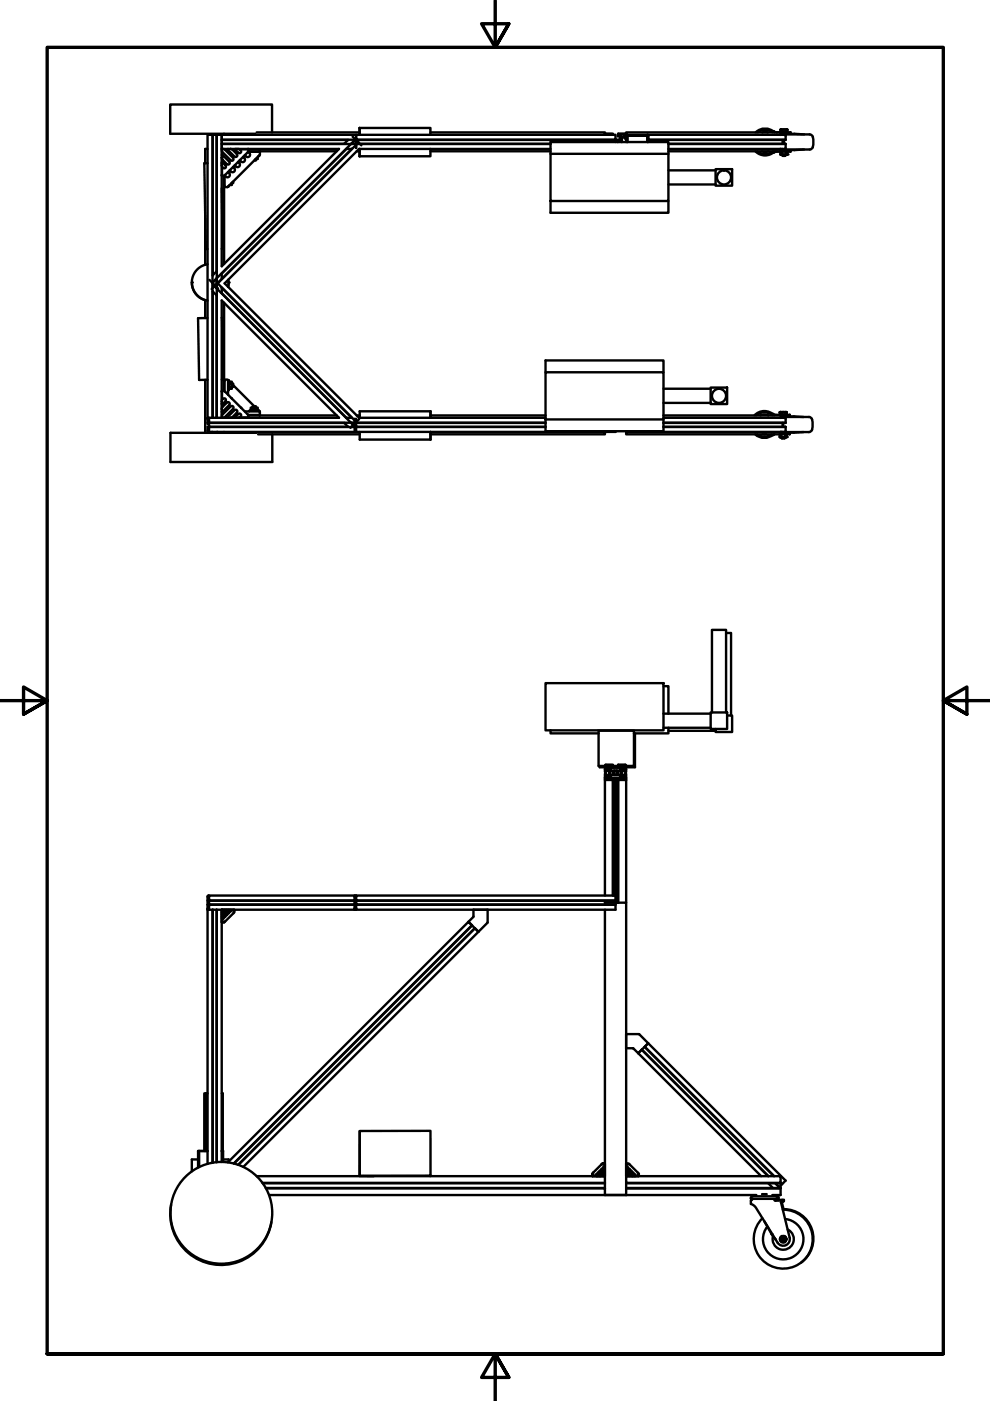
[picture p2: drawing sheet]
<svg xmlns="http://www.w3.org/2000/svg" width="210mm" height="297mm" viewBox="0 0 210 297" stroke-linecap="round" stroke-linejoin="round" font-family="sans-serif">
<!-- layer: Visible (ANSI) -->
<g fill="none" stroke="#000" stroke-width=".51">
<path d="M44 31.6h-.5v3M44 34.6h-.7l.3 18.2h.4M45.1 28.6h-1.1v60M45.1 28.6v60M45.9 28.6h-.8v29.9M46 28.6l-.1 29M47 30.5v1.1h24.9l-24.9 24.9v-21.5M47 31.8l.1 .4M47 33.4l.1 .4M47 35l.1 .4M47 29.6l26.9 .1M47 29.7v.8h26.1"/>
<path d="M47 35v-6.4h-1v60M47 37.2l.1 .1M47 39.9l.2 12.9h-.2M47.1 31.6h-.1M47.1 32.2v.6l1.5 1.5a.35 .35 0 0 1 0 .5 .35 .35 0 0 1-.5 0l-1-1v.6l.7 .7a.35 .35 0 0 1 0 .5 .35 .35 0 0 1-.5 0l-.2-.2v1.9M47.1 32.8l-.1 .2M47.1 34.4l-.1 .2M47.2 31.6l.4 .1M47.5 37.3v2.4M47.5 28.4v.2M47.5 39.7v16.3M47.6 31.7l1.8 1.8a.36 .36 0 0 1 0 .5 .36 .36 0 0 1-.5 0l-1.8-1.8"/>
<path d="M47.6 31.7h.6M48.2 31.7l1.5 1.5a.36 .36 0 0 0 .5 0 .36 .36 0 0 0 0-.5l-1-1h.6l.7 .7a.36 .36 0 0 0 .5 0 .36 .36 0 0 0 0-.5l-.2-.2h1.9M48.3 36.5l.3 .2a.51 .51 0 0 1 0 .7 .51 .51 0 0 1-.7 .1l-.3-.3-.1 2.4M48.4 31.6l-.2 .1M48.5 39.5h.1M48.5 39.4l-.1 .1M48.9 31.6l.3 .1M49.1 38.9l.1 .3h-.5M49.2 38.8l.1 .1M49.4 35.4l.3 .3a.51 .51 0 0 1 0 .7 .51 .51 0 0 1-.8 0l-.2-.3M49.4 38.5v.3l-.1 .1v-.2M50 31.6l-.2 .1"/>
<path d="M50.5 31.6l.3 .1M50.5 34.3l.2 .3a.5 .5 0 0 1 0 .7 .5 .5 0 0 1-.7 0l-.2-.3M51.6 33.3l.2 .2a.51 .51 0 0 1 0 .7 .51 .51 0 0 1-.7 0l-.3-.2M52.6 31.6l.1 .1M52.7 31.7v.4l-5 5-.2 .2h-.4M52.7 32.1h18.7M54.1 33.8h.2l-.1 .2h-.3M54.3 33.7h-.1M54.4 28.1h21.8M54.7 33.3v.4h-.4v.1M54.8 33.1l-6.5 6.6h-.8M54.9 33h.1"/>
<path d="M55 33l-.2 .1M55 32.1l-2.4 .1 .3 .2a.51 .51 0 0 1 0 .8 .51 .51 0 0 1-.7 0l-.3-.3M55.1 32.1v.7l-.3 .3M57.7 28.1v-5.9h-21.6v6.2h18M73.4 31.6h1.2M73.5 31.5l-26.6 26.6M73.8 29.7l-.8 .8M74.5 30.5h42.2M74.6 31.5l-27.7 27.7M74.8 29l.6 .6-30.4 30.3-.6-.6M75.3 29.7h.2M75.4 29.6l-.9 .9"/>
<path d="M75.5 29.7l.5 .5M75.5 29.7v.8h.2M75.6 32.1h.6M76 30.2l-.4 .3M76.2 31.6l.1 1.5M76.3 27.1h15v1.5M76.3 27.1v1.5M76.3 31.6v1.5M76.3 27.1l-.1 1.5M76.3 30.5h40.4M76.6 30.8l-.6-.6-30.4 30.4M91.3 31.6v1.5h-15"/>
<path d="M91.3 28.1h37v.4M91.3 32.1h25.4M116.7 32.6h25v10h-25zM116.7 32.6v-2.5h25v2.5M116.7 31.6h-40.6l-28.5 28.5 28.5 28.5h39.6M128.3 28.5v.1M128.4 28.6h1.4M128.5 28.3l-.2 .2M128.5 28.3h1.4l.1 .3M130.5 29.7l-83.5-.1v-1h28.5v2.8v-.9h-28.5M130.5 29.6h-55v-1h55v1.5M130.5 29.7l.4 .2v.2"/>
<path d="M131 30.1v-.3h.3l.3-.3h.1v.6M131.3 28.5h1.2l.1 .4h-.4l-.4 .3h-.1v-.4h-.4zM132.7 28.5l-.1-.2h-1.5l-.1 .6h.5v.4l-.3 .3h-.7M133 30.1v-1.3h4.3v1.3v-1.3h-4.3v1.3M137.2 28.8h.1M137.3 28.6l.1 .2M137.3 28.6h-4.5v1.5v-.7M137.3 28.6h28M137.4 28.8v1.3M141.7 30.5h24.9l-.1 1-1 .1M141.7 36.1h10M141.7 39.1h10"/>
<path d="M141.7 30.5h24.8M141.7 31.6h23.6M151.7 35.9h3.5v3.5h-3.5zM160.2 32.1a2.85 2.85 0 0 0 4.1 0M160.6 32.1a2.59 2.59 0 0 0 3.3 0M160.6 28.1a2.59 2.59 0 0 1 3.2 0M161.5 32.1l.7 .1 .7-.1M162.8 28.1h-1.2M163.9 27.8l.7 .3h3v.2h-1.8M164.2 28.1a2.85 2.85 0 0 0-4 0M165.5 32.7l.2 .1M165.5 27.5v.5h.3"/>
<path d="M165.5 32.1v.6M165.5 28.6h1l.1 1h-29.2v-.8M165.5 28.6v-.5h-32.7v1.3h-.3v-.4h-.3l-.3 .4v.7M165.5 31.5v.6h-23.8M165.6 28v.1M165.7 27.4l-.2 .1M165.7 27.4h1.1M165.7 32.8h1.1M165.7 28.1l.2 .5M165.8 32.8h.8l-.1 .2h-.6zM165.8 32.8h.1M165.8 31.9h1.8v.2h-3l-.6 .2"/>
<path d="M165.8 31.8l-.1 .3M165.8 28.4l4.7 .1M165.8 27.5v.5h.8v-.5M165.8 32.1v.6M165.9 28.5h6a1.56 1.56 0 0 1 .6 1.8l-.1 .4a.85 .85 0 0 1-.7 1h-5.8M165.9 29.7v.8M165.9 31.6l-.1 .2M166.2 29.7v.8M166.5 29.6l-29.1 .1M166.6 32.1v.6M166.6 28.3h.1M166.8 27.4l.2 .1"/>
<path d="M166.9 28v.1M167 32.7l-.2 .1M167 27.5v.5h-.4M167 32.1v.6M167.2 28.3v.1M167.2 31.8v.1M170.5 31.7l-4.7 .1M40.7 59.9a3.9 3.9 0 0 0 2.9 3.8M43.5 45.7v10.4M44 56a3.9 3.9 0 0 0-3.3 3.9 3.9 3.9 0 0 0 3.3 3.8M45.1 59.8v1.3M45.9 59v1.3"/>
<path d="M45.9 57.5l-.8 .9M46 59.1l-.9 .9M46.7 59.4l-.6 .6 29.4 29.5 .6-.6M47 58v1.1M48.4 59.3v1.5l.1-.9M116.7 42.6v2.5h25v-2.5M43.5 63.6v3.8M44 67.4l-2 .1 .2 13.1 1.8-.1M45.1 60l1.1 1.2M45.1 61.7v26.9M45.1 61.8l.8 .8M45.5 60.7l-.6 .6"/>
<path d="M45.5 60.6l29.4 29.5M45.9 60.9v.2M45.9 62.5v26.1M46 60.2l-.5 .4 .5 .5M46.9 60.9l27.7 27.7M46.9 62.1l26.6 26.5M47 67.4l.3 13.1h-.3M47 61v1.2M47.5 64.2v18.7M115.7 78.9h25v10h-25zM115.7 78.9v-2.5h25v2.5M43.5 80.5v11.3"/>
<path d="M44 88.6h1.1M44 88.8l.1 .9h.1l.1-.4M44 88.6v.2M44 89.6v.3M44.2 88.6l-.2 .2M44.3 88.6v1h30.9M44.3 89.6l28.8 .1M44.3 89.7v.8h29.6M44.3 90.5h31.2v1.1h55v-.2M44.3 90.5v1.1h30.9M44.3 88.7h-.1l-.1 .4h.2M44.3 91h-.2l.1 .4 .1 .1"/>
<path d="M44.3 90.9l-.1-.4h-.1l-.1 .9 .3 .2M44.9 91.6v.2M45 91.6v.2M45.1 88.6h.8M45.9 88.6h1.1M46 91.6v.2M46.1 91.6v.2M47 88.6v-24.9l24.9 24.9h-21.4M47 87.2l.1 .2M47 85.6l.1 .2M47 88.5l.1 .1M47 88.6h3.5"/>
<path d="M47.1 88l-.1 .3M47.1 82.9v1.9l.2-.2a.35 .35 0 0 1 .5 0 .35 .35 0 0 1 0 .5l-.7 .7v.6l1-1a.35 .35 0 0 1 .5 0 .35 .35 0 0 1 0 .5l-1.5 1.5M47.1 88l1.8-1.8a.36 .36 0 0 1 .5 0 .36 .36 0 0 1 0 .5l-1.8 1.8M47.1 82.9h.4l.2 .2 5 4.9v.5M47.1 84.8l-.1 .3M47.1 86.4l-.1 .3M47.1 87.4v.6M47.1 82.9h-.1M47.5 80.6l.1 2.3M47.5 80.5h.8l.1 .1M47.5 91.6v.2M47.6 88.5l-.4 .1"/>
<path d="M47.6 88.5h.6l1.5-1.5a.36 .36 0 0 1 .5 0 .36 .36 0 0 1 0 .5l-1 1h.6l.7-.7a.36 .36 0 0 1 .5 0 .36 .36 0 0 1 0 .5l-.2 .2h1.9M48.2 88.5l.2 .1M48.4 80.6v3.1M48.4 82.7h.1M48.4 80.6h.1M48.5 80.6v2.1M48.5 80.6l.1 .3M48.5 80.8l.2 .1M48.6 80.9v1.5M48.6 81.3h.6v.7h-.6M48.6 80.9h.6v.4M49.1 84.4l.1 .1"/>
<path d="M49.2 82v.4h-.6l-.1 .3M49.2 81.3h.1M49.2 82.1h.1M49.2 88.5l-.3 .1M49.3 81.3l.1 .1v.6l-.1 .1zM49.4 81.7l4.5 4.4M49.8 88.5l.2 .1M50.8 88.5l-.3 .1M51.1 86.4l.1 .1M51.9 87.2h3.1M52.6 88l2.4 .1M52.7 88.1h18.7"/>
<path d="M52.7 88.5l-.1 .1M52.9 87.1h2.1M52.9 87.1v.1M53.2 87h1.5M53.2 87l-.3 .1M53.5 86.3v.1h-.3v.6M53.5 87v-.6h.8v.6M53.6 86.1h.6l.1 .2h-.8zM54.3 86.3v.1h.4v.6l.3 .1M54.4 91.8h-18.3v6.2h21.6v-5.9M54.7 86.9l.1 .1M54.7 92.1h21.6"/>
<path d="M55 87.2l.1 .1v.8M55 87.1v.1M73 89.7l.8 .8M73.4 88.6h1.2M74.5 89.7h.7M74.5 89.6l.4 .5M74.5 90.5h41.2M75.2 88.8v2.8M75.2 89.2l.3 .3-1.2 1.2M75.2 91.6h.3M75.3 89.7h.2v.8h40.2M75.4 89.6l40.3 .1"/>
<path d="M75.5 88.8v.8h40.2M75.6 88.1h.7M76.3 91.6v1.6h15v-1.6v1.6M91.3 93.2h.1M91.3 87.2h.1M91.3 87.2v1.4v-1.4h-15v1.4M91.3 88.1h24.4M115.7 88.9v2.5h25v-2.5M128.3 91.6v.5h-37M137.3 91.6h-4.5v-.2v.7h32.7M137.3 91.6h28M137.4 91.4l-.1 .2"/>
<path d="M140.7 90.5h25.9v1l-.2 .1M140.7 88.1h24.8v.5M140.7 82.4h10M140.7 85.4h10M140.7 88.6h24.6M140.7 90.5h25.8M150.7 82.2h3.5v3.5h-3.5zM160 88.1a2.85 2.85 0 0 1 4.2 0M160.1 92.1a2.85 2.85 0 0 0 3.9 0M160.3 88.1a2.59 2.59 0 0 1 3.5 0M160.5 92.1a2.59 2.59 0 0 0 3.1 0M161.7 92.1h.8"/>
<path d="M162.9 88.1l-.7-.2-1 .2M163.8 87.7l.5 .2 3.2 .1v.2h-1.8M164.3 92.1l-.4 .1M165.3 92.7h.2M165.3 87.4v.5h.4M165.3 92.1v.6M165.4 87.9v.1M165.5 87.4h-.2M165.5 87.4h1.1M165.5 92.7h1.1M165.5 88.6h1l.1 1h-25.9M165.5 91.5v.6"/>
<path d="M165.5 91.6h6M165.6 88l.1 .3M165.7 91.8h1.8v.3h-2M165.7 92.7h.8l-.2 .3h-.5zM165.7 92.7h.1M165.7 88.3l4.6 .1M165.7 88.3l.1 .3M165.7 87.4v.5h.7v-.5M165.7 92.1v.6M165.7 88.4h5.8M165.7 91.6l-.1 .5M165.9 89.7v.8"/>
<path d="M166 89.7v.8M166.4 92.1v.6M166.5 89.6l-25.8 .1M166.6 87.4h.2M166.7 87.9v.1M166.8 92.7h-.2M166.8 87.4v.5h-.4M166.8 92.1v.6M167.1 88.2v.1M167.1 91.7v.1M170.3 91.6l-4.6 .1M171.5 88.4h.2a1.56 1.56 0 0 1 .6 1.8v.4a.85 .85 0 0 1-.8 1"/>
<path d="M153.9 134.2h1.1v17.5M115.7 144.8h25v10h-25zM116.7 154.8v.7h10.2M134.6 155.5v7.2h-1.8M140.7 145.5h1v5.8M140.7 151.3h10M140.7 154.3h10M141.7 154.3v1.2h-7.3M141.7 154.9h10M150.7 151.1h3.5v3.5h-3.5zM151 151.1v-17.6h2.9v17.6M154.2 151.7h1v3.5h-3.5v-.6"/>
<path d="M127.1 162.4v.3h1.2M128.3 164.9l.1 .5M128.3 162.4h-1.4v-7.5h7.5v7.5h-1.6M128.3 163.2v.5h.2v-.4h.3l.4 .4M128.3 165.4h2.8v26M128.3 164.9v25M128.4 162.4h1.4M128.4 164.9h4.2M128.5 162.3h1.3v.3h-.5v.4l-.1 .1-.4-.4h-.4zM128.5 162.6h-.1M128.5 162.1l-.2 .2v.9h.2v-.4h.3l.4 .4v.9l-.4 .4h-.3v-.5h-.2v.9M128.5 162.1h1.4l.1 .6h-.5v.4l.3 .3h1.4l.3-.3v-.4h-.5l.1-.6h1.5l.1 .2"/>
<path d="M128.5 162.6h.8M128.5 163.1h.3l.4 .4M129 165l.2-.3 .1 .3M129 162.8h.3M129.2 164.3v.3l-.4 .3h-.3v-.3M129.3 164.1l.1 .4 .3-.3h.3M129.3 165.1l.5 .1v.2M129.5 162.8h2M129.9 165.4v24.5M130 162.4h1M130 162.6h1M130 165.1v24.8"/>
<path d="M130.1 164.3h-.3l-.3 .3v.4M130.2 165.4v24.5M130.3 163.4h-.2M130.3 165.4v24.5M130.7 163.4h.2M130.7 165.4v26M130.8 165.4v26M130.9 164.3h.3l.3 .3v.4M131 165.1v26.3M131.1 165.4h1.7M131.3 162.3h1.2l.1 .4h-.4l-.4 .4-.1-.1v-.4h-.4zM131.3 162.4h1.3"/>
<path d="M131.7 165.1l-.4 .1v.2M131.7 165l.1-.3 .3 .3M131.7 162.6h.9M131.7 162.8h.4M131.7 164.1l-.1 .4-.3-.3h-.3M131.7 164.1l.5 .5h.4v.3M131.7 164.1v-.8h-.1l-.3 .3h-.3v.6l-.2 .2h-.6l-.2-.2v-.6h-.3l-.3-.3h-.1v.8l-.5 .5h-.4v.3M131.9 164.3v.3l.3 .3h.3v-.3M132.5 163.1h-.3l-.3 .4M132.6 165.1v.3M132.7 164.9l-.1 .2h-4.1M132.8 163.2l-.1 .5h-.2v-.4h-.3l-.3 .4"/>
<path d="M132.8 162.3l-.1 .9h-.2v-.4h-.3l-.3 .4v.9l.3 .4h.3v-.5l.3 .1v27.3M44 192.9h1.1M44 190.9v.9M44 192.7v54M44 192.7l.2 .2M44.3 190.5v1.3h30.9M44.3 190.3h-.2M44.3 192.3v.5M44.3 190v.4M44.3 190.9l30.9 .1M44.3 191.8v1.1M44.3 190h-.1l-.1 .4h.2"/>
<path d="M44.3 192.3h-.2l.1 .4 .1 .1M44.3 189.9l-.3 .2 .1 .9h.1l.1-.5M44.3 192.2l-.1-.4h-.1l-.1 .9M45.1 192.9v53.6M45.1 192.9h.8M45.9 192.9h1.1M45.9 192.9v53.5M46 192.9v53.5M47 192.9v53.4M47 192.9h28.5M47 192.9l.1 .3M47.1 193.2v.2"/>
<path d="M47.1 194.2v.5M47.1 193.4v.5M47.1 192.9h.2M47.1 194.7v.9M47.1 193.4l.7 .9-.2 .1-.5-.5M47.1 194.2l.3 .4-.1 .2-.2-.1M47.1 193.9v.3M47.1 192.9v2.7M47.1 192.9h2.6M47.3 192.9l.9 .9-.1 .2-.2 .1-.8-.9M47.3 192.9h.3M47.6 192.9h.5"/>
<path d="M47.6 192.9l.9 .8 .1-.3-.5-.5M47.7 195.4h-.6M48.1 192.9h.3M48.4 192.9h.4M48.4 192.9l.4 .4 .2-.1-.2-.3M48.8 192.9h.9M49.5 192.9v.7M49.7 192.9v.5l-2.2 2.2h-.4M75.2 190.9h-30.9v-1h30.9v3M75.2 191.8h-30.9v.4M75.2 191h.3v.8h55v1.1h-55v-1.1M75.2 191h.1"/>
<path d="M75.2 191.5l.3 .1M75.2 189.9h.3v.2M75.2 189.9h.3M75.2 191.1h.3M75.2 191.7h.3M75.2 190.8h.3M75.2 192h.3M75.2 190.4h.3M75.2 192.4h.3M75.3 191.7h-.1h.3M75.4 191.2v.3M75.5 191.1l-.3 .1"/>
<path d="M75.5 192.7v.1h-.3M75.5 190.1h-.3h.3M75.5 192.7h-.3h.3M75.5 190.9l55 .1M75.5 191.8h55M100.1 196.2l-50.5 50.5M100.4 194.3l-1.1 1.1 2.1 2.2 2-2.1M100.4 194.3v-1.4h3v2.6M100.7 196.8l-50.2 50.1M128.3 191.8v-.4h4.5v58M128.3 192.9v56.5M130.5 190.9h-55v-1h55v1.5"/>
<path d="M132.8 219.3h2.7l1.9 1.9-2.1 2.1-1.1-1-1.4-.1zM43.6 231.8h-.3v12.2M43.6 231.8h.4M43.6 231.8v12.2M47 231.8h.2v12.2M76.3 239.9l-.1 9.5h3M76.3 239.8h15v9.5h-15zM136.1 222.5l26.8 26.9M136.7 222l27.4 27.4M36.3 255.4a10.8 10.8 0 0 0 8.7 12.6 10.8 10.8 0 0 0 12.5-8.9M42 245.8h-1.3v2.5M42.2 244v3.4"/>
<path d="M44 244h-2v3.5M47 244h.3v2.4M47.3 245.8h1.2v.5M48.3 246.4l51-51 .8 .8-50.5 50.5M50.6 247l50.1-50.2 .7 .8-49.8 49.8M54.4 249.4h73.9v1.4M55.7 250.8h72.6l-72.6 .1M56.4 251.9l71.9 .1M56.4 252h71.9v1.4h-71.2M91.2 249.3v.1M125.6 248.9v.4zM125.8 248.6l-.1 .7"/>
<path d="M125.8 248.6l-.2 .3M126.4 249.3h.5M126.4 249.3l-.1-.2 .2-.2 .4 .4M126.9 249.3h.3M127.2 249.3h.5M127.2 249.3l-.5-.5 .1-.2 .9 .7M127.5 246.9l-1.7 1.7M127.7 249.3h.3M127.8 246.7h.4v2.6h-2.6h.8M127.8 246.7l-.3 .2M127.8 246.7h.4M128 249.3l.2 .1"/>
<path d="M128.2 246.7h.1M128.2 246.7v.2M128.2 246.8l-.7 .1M128.2 246.9v.7l-.2-.2-.2 .2 .4 .4v.3l-.5-.5-.3 .2 .8 .8v.3l-.9-.9-.2 .1 .9 1M128.2 247.6v.4M128.2 248.3v.5M128.2 249.1v.2M128.3 253.4h4.5zM128.3 250.9v1M132.8 250.8l32.7 .1M132.8 252v1.4M132.8 250.9v1"/>
<path d="M132.8 253.4h27.6M132.8 249.1v.2M132.8 248.3v.5M132.8 248.3l.5-.5h.2l.1 .2-.8 .8M132.8 249.1l.9-.9h.2v.2l-.8 .9M132.8 248v.3M132.8 248.8v.3M132.8 246.7v2.7l2.7-.1M132.8 246.7v.2M132.8 247.6v.4M132.8 246.7h.5l2.2 2.1v.5M132.8 246.8l.7 .1"/>
<path d="M132.8 247.6l.2-.2 .2 .2-.4 .4M132.8 246.9v.7M133.1 249.3l-.3 .1M133.1 249.3h.2M133.3 249.3h.5M133.3 249.3l.9-.7 .1 .2-.5 .5M133.8 249.3h.3M134.6 249.3h-.5M134.6 249.3h.9M134.6 249.3l.1-.2-.2-.2-.4 .4M135.3 248.6v.7M159.2 254v.2h5.7v-.2"/>
<path d="M159.5 253.6l-.3 .4M159.5 253.6h-.1M159.5 253.6h5.1M159.5 254.2l-.3 .3v.8l.4 .1a13.8 13.8 0 0 1 2.7 3.9l1.5 2.4M159.6 253.4l-.1 .2M161.4 249.4l-26.1-26.1 .8-.7 26.8 26.8M161.6 253.2h1M162.1 258.9l1.5 2.8M162.9 250.9l1 1M164.1 249.4l-27.4-27.5 .7-.7 29.2 29.1-1.1 1.1M164.2 254.3l.2 .2M164.4 250.9l.8 .8"/>
<path d="M164.4 250.9l.8 .8-.2 .2M164.5 254.5h1.2l-.1 .4 .1-.1M164.5 253.4l.1 .2M164.6 254.2l.4 .3M164.6 253.5h.2M164.6 253.6l.3 .4M164.7 253.4l.1 .1M164.8 253.5l.3 .4v.2h-.2M164.8 254.2l.4 .2M164.9 254.4h.9v.1M165.5 250.8h-32.7v-1.4h32.7v4h-1.8M165.5 251.9h-32.7l32.7 .1"/>
<path d="M165.5 250.7l.3 .4M165.5 250.8l.3 .3M165.7 254.5h.4v.3h-.4zM165.7 254.8l-.1 .1 1.8 7.5M165.7 254.8l.5 1.7M165.8 254.5v-.1h.4v.3h-.1M166 256.5a6.2 6.2 0 0 1 6.1 7.8 6.2 6.2 0 0 1-9.2 3.8 6.2 6.2 0 0 1-1.2-9.8M166.1 256.4a6.2 6.2 0 0 1 6.1 4.3 6.2 6.2 0 0 1-2.4 7M166.5 258.4a4.3 4.3 0 0 1 3.7 5.5 4.3 4.3 0 0 1-6.1 2.6 4.3 4.3 0 0 1-1.4-6.4M163.6 261.7h.2M163.6 261.7l.9 1.1M163.8 261.7l.7 1.1"/>
<path d="M164.5 262.8l.4 .7M165.5 262.4a.72 .72 0 0 1 .8-.3 .72 .72 0 0 1 .5 .6l-.4 .7h-.3M165.5 262.4l-.2 .3 .2 .4M165.5 263.1l.2 .3h.4M165.5 262.4a.65 .65 0 0 1 1.1 0 .65 .65 0 0 1-.5 1M165.5 262.4v.6M165.5 263l.6 .4M167 260.7a2.25 2.25 0 0 1 1.1 2.9 2.25 2.25 0 0 1-2.8 1.2 2.25 2.25 0 0 1-1.4-2.7M167.4 262.4a1.4 1.4 0 0 1-.8 1.6 1.4 1.4 0 0 1-1.7-.5"/>
<circle cx="153.5" cy="37.6" r="1.5"/>
<circle cx="152.4" cy="83.9" r="1.5"/>
<circle cx="130.5" cy="163.9" r=".39"/>
<circle cx="46.9" cy="257.1" r="10.8"/>
<circle cx="166.1" cy="262.7" r=".4"/>
<circle cx="166.1" cy="262.7" r=".27"/>
</g>
<g fill="#000">
<circle cx="47" cy="33.4" r=".25"/>
<circle cx="47" cy="31.6" r=".25"/>
<circle cx="75.5" cy="29.5" r=".25"/>
<circle cx="75.5" cy="29.6" r=".25"/>
<circle cx="164" cy="27.9" r=".25"/>
<circle cx="164" cy="32.3" r=".25"/>
<circle cx="166.6" cy="31.9" r=".25"/>
<circle cx="167" cy="32.7" r=".25"/>
<circle cx="40.7" cy="59.9" r=".25"/>
<circle cx="48.5" cy="59.9" r=".25"/>
<circle cx="163.8" cy="87.8" r=".25"/>
<circle cx="163.8" cy="92.3" r=".25"/>
<circle cx="166.5" cy="88.2" r=".25"/>
<circle cx="166.5" cy="91.8" r=".25"/>
<circle cx="166.8" cy="92.7" r=".25"/>
<circle cx="126.5" cy="249.4" r=".25"/>
<circle cx="127.1" cy="249.4" r=".25"/>
<circle cx="127.8" cy="246.7" r=".25"/>
<circle cx="134" cy="249.4" r=".25"/>
<circle cx="134.6" cy="249.4" r=".25"/>
<circle cx="164.2" cy="254.5" r=".25"/>
<circle cx="164.4" cy="254.5" r=".25"/>
</g>
<!-- layer: Border (ANSI) -->
<path d="M105 0v10l-2.9-5h5.8l-2.9 5 2.9-5M0 148.5h10l-5-2.8v5.7l5-2.9-5 2.9M210 148.5h-10l5-2.8v5.7l-5-2.9 5 2.9M10 287v-277h190v277h-190h190M107.9 292l-2.9-5 2.9 5h-5.8l2.9-5v10" fill="none" stroke="#000" stroke-width=".71"/>
</svg>
